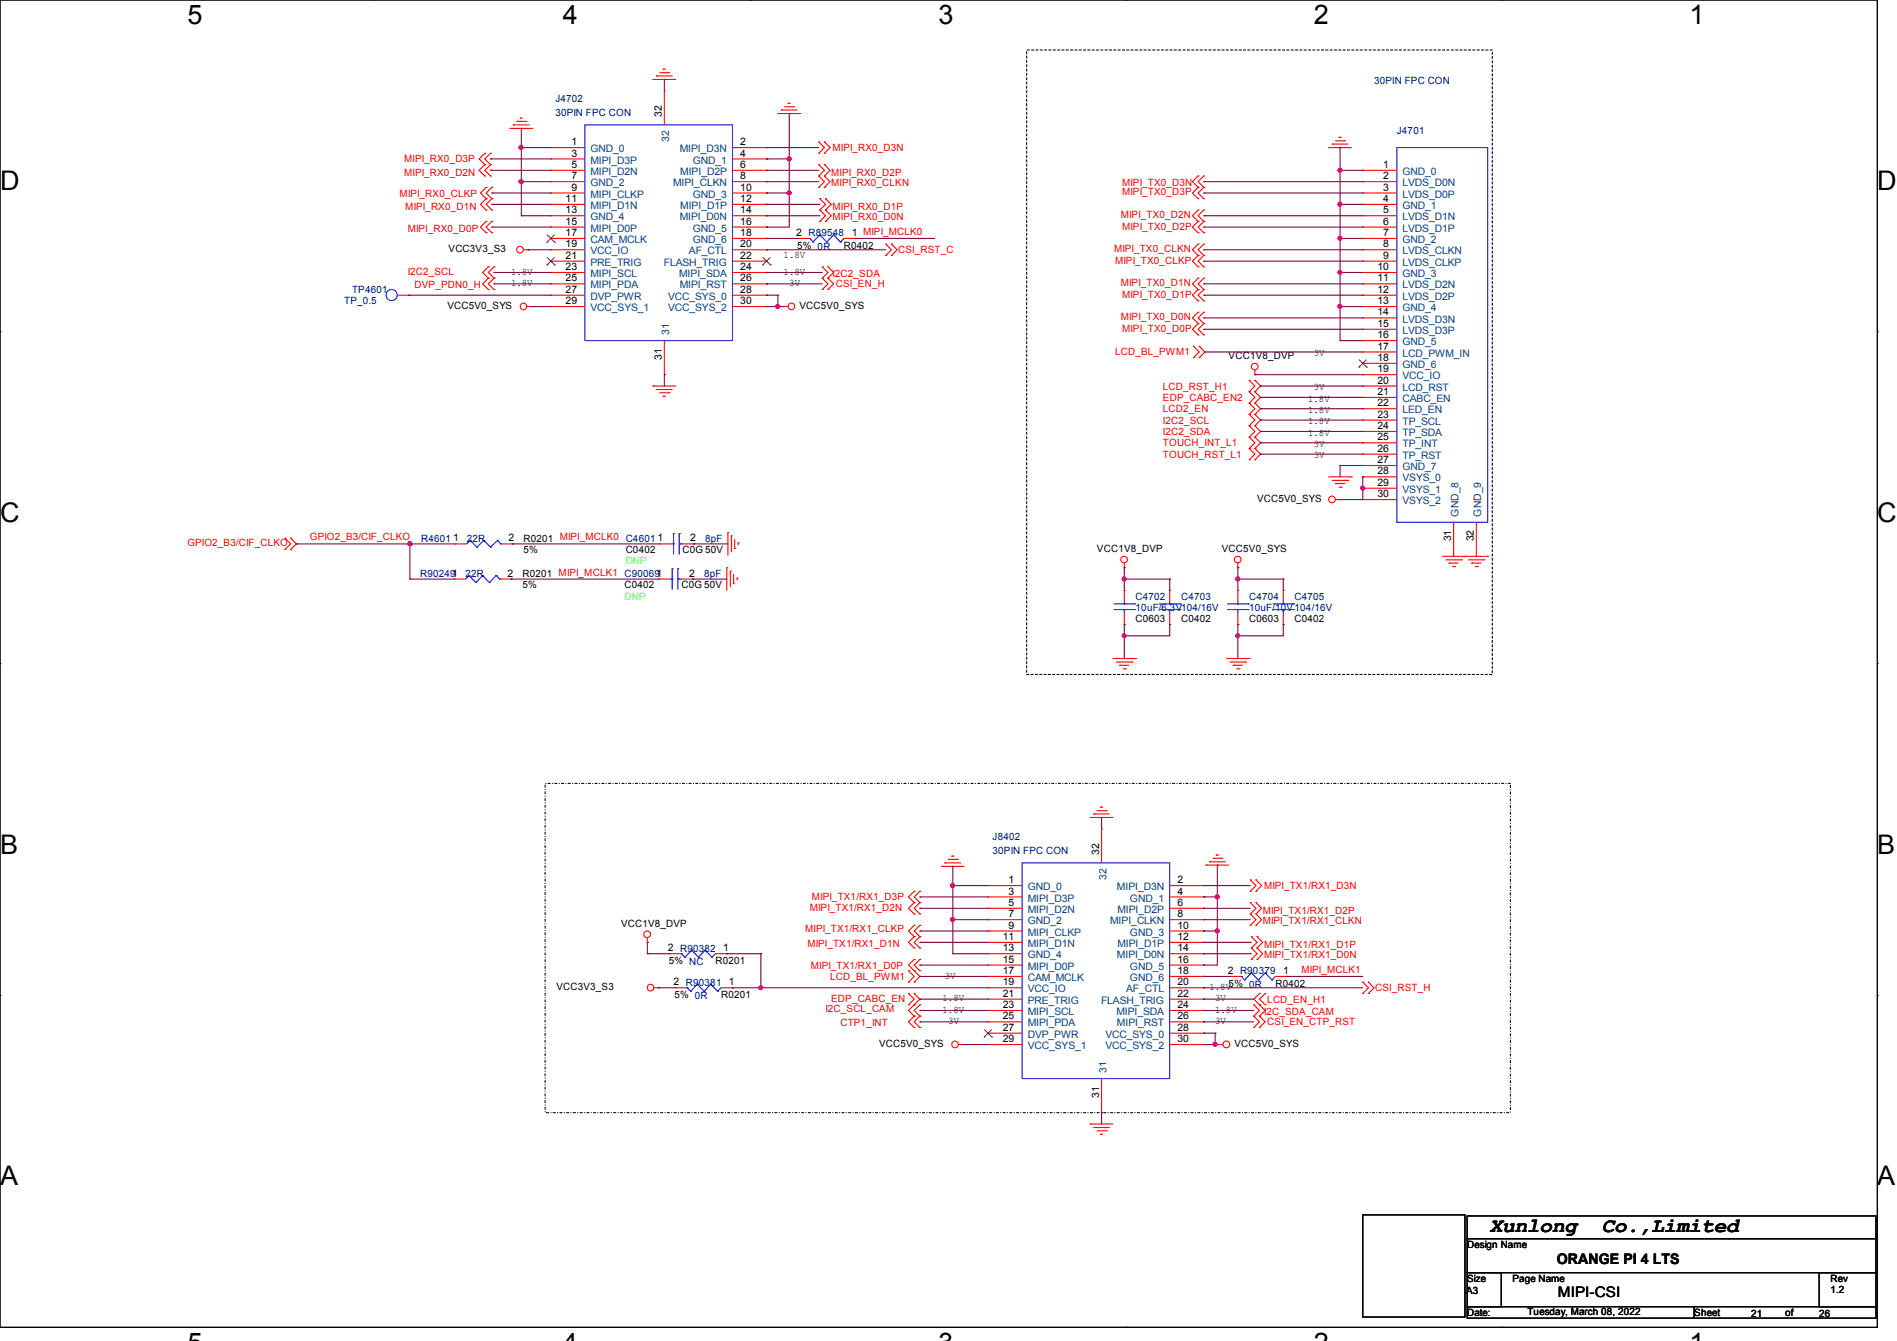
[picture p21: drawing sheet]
<svg xmlns="http://www.w3.org/2000/svg" width="297mm" height="210mm" viewBox="0 0 297 210" stroke-linecap="round" stroke-linejoin="round" font-family="sans-serif">
<defs><g id="words">
<g font-size="4.2">
<text x="29.4" y="3.8">5</text>
<text x="88.1" y="3.8">4</text>
<text x="146.9" y="3.8">3</text>
<text x="205.7" y="3.8">2</text>
<text x="264.5" y="3.8">1</text>
<text x="0" y="29.8">D</text>
<text x="293.9" y="29.8">D</text>
<text x="0" y="81.7">C</text>
<text x="293.9" y="81.7">C</text>
<text x="0" y="133.7">B</text>
<text x="293.9" y="133.7">B</text>
<text x="0" y="185.6">A</text>
<text x="293.9" y="185.6">A</text>
</g>
<g font-size="3.2">
<text x="233.3" y="192.9">Xunlong</text>
<text x="250.8" y="192.9">Co.,Limited</text>
</g>
<g font-size="2.3">
<text x="243.8" y="197.9">ORANGE PI 4 LTS</text>
<text x="243.9" y="203.2">MIPI-CSI</text>
</g>
<g font-size="1.6" fill="#000080">
<text x="87" y="16">J4702</text>
<text x="215.1" y="13.2">30PIN FPC CON</text>
<text x="87" y="18.2">30PIN FPC CON</text>
<text x="218.7" y="21">J4701</text>
<text x="53.9" y="47.7">TP_0.5</text>
<text x="55.1" y="45.9">TP4601</text>
<text x="66" y="84.8">R4601</text>
<text x="73.1" y="84.8">22R</text>
<text x="110.4" y="84.8">8pF</text>
<text x="65.8" y="90.3">R902491</text>
<text x="72.9" y="90.3">22R</text>
<text x="110.2" y="90.3">8pF</text>
<text x="177.8" y="93.9">C4702</text>
<text x="177.8" y="95.7">10uF/6.3V104/16V</text>
<text x="184.9" y="93.9">C4703</text>
<text x="195.6" y="93.9">C4704</text>
<text x="195.6" y="95.7">10uF/10V104/16V</text>
<text x="202.7" y="93.9">C4705</text>
<text x="155.4" y="131.6">J8402</text>
<text x="155.4" y="133.7">30PIN FPC CON</text>
</g>
<g font-size="1.6">
<text x="89.5" y="22.7">1</text>
<text x="103.6" y="18.3" transform="rotate(-90 103.6 18.3)">32</text>
<text x="115.9" y="22.7">2</text>
<text x="89.5" y="29.8">9</text>
<text x="89.5" y="26.3">5</text>
<text x="89.5" y="24.5">3</text>
<text x="89.5" y="28.1">7</text>
<text x="115.9" y="29.8">10</text>
<text x="115.9" y="28.1">8</text>
<text x="115.9" y="26.3">6</text>
<text x="115.9" y="24.5">4</text>
<text x="216.6" y="29.8">3</text>
<text x="216.6" y="28.1">2</text>
<text x="216.6" y="26.3">1</text>
<text x="88.6" y="31.6">11</text>
<text x="88.6" y="35.2">15</text>
<text x="88.6" y="33.4">13</text>
<text x="115.9" y="35.2">16</text>
<text x="115.9" y="33.4">14</text>
<text x="115.9" y="31.6">12</text>
<text x="216.6" y="35.2">6</text>
<text x="216.6" y="33.4">5</text>
<text x="216.6" y="31.6">4</text>
<text x="70.2" y="39.5">VCC3V3_S3</text>
<text x="88.6" y="37">17</text>
<text x="88.6" y="40.5">21</text>
<text x="88.6" y="38.7">19</text>
<text x="115.9" y="40.5">22</text>
<text x="115.9" y="38.7">20</text>
<text x="115.9" y="37">18</text>
<text x="122.7" y="40.3">1.8V</text>
<text x="124.7" y="37">2 R89548</text>
<text x="124.8" y="38.9">5% 0R</text>
<text x="132.1" y="38.9">R0402</text>
<text x="133.3" y="37">1 MIPI_MCLK0</text>
<text x="216.6" y="38.7">8</text>
<text x="216.6" y="40.5">9</text>
<text x="216.6" y="37">7</text>
<text x="80" y="43">1.8V</text>
<text x="80" y="44.8">1.8V</text>
<text x="88.6" y="42.3">23</text>
<text x="88.6" y="45.8">27</text>
<text x="88.6" y="47.6">29</text>
<text x="88.6" y="44.1">25</text>
<text x="115.9" y="47.6">30</text>
<text x="115.9" y="45.8">28</text>
<text x="115.9" y="44.1">26</text>
<text x="115.9" y="42.3">24</text>
<text x="122.7" y="43">1.8V</text>
<text x="123.6" y="44.8">3V</text>
<text x="215.7" y="44.1">11</text>
<text x="215.7" y="45.8">12</text>
<text x="215.7" y="42.3">10</text>
<text x="215.7" y="47.6">13</text>
<text x="70.1" y="48.4">VCC5V0_SYS</text>
<text x="125.2" y="48.4">VCC5V0_SYS</text>
<text x="215.7" y="49.4">14</text>
<text x="215.7" y="51.2">15</text>
<text x="215.7" y="53">16</text>
<text x="103.6" y="56.3" transform="rotate(-90 103.6 56.3)">31</text>
<text x="192.4" y="56.2">VCC1V8_DVP</text>
<text x="205.7" y="55.8">3V</text>
<text x="215.7" y="54.7">17</text>
<text x="215.7" y="58.3">19</text>
<text x="215.7" y="56.5">18</text>
<text x="204.8" y="62.9">1.8V</text>
<text x="204.8" y="64.7">1.8V</text>
<text x="205.7" y="61.1">3V</text>
<text x="215.7" y="61.8">21</text>
<text x="215.7" y="63.6">22</text>
<text x="215.7" y="65.4">23</text>
<text x="215.7" y="60.1">20</text>
<text x="204.8" y="66.5">1.8V</text>
<text x="204.8" y="68.2">1.8V</text>
<text x="205.7" y="70">3V</text>
<text x="205.7" y="71.8">3V</text>
<text x="215.7" y="67.2">24</text>
<text x="215.7" y="69">25</text>
<text x="215.7" y="70.7">26</text>
<text x="215.7" y="74.3">28</text>
<text x="215.7" y="76.1">29</text>
<text x="215.7" y="77.9">30</text>
<text x="215.7" y="72.5">27</text>
<text x="196.8" y="78.6">VCC5V0_SYS</text>
<text x="71" y="84.8">1</text>
<text x="79.6" y="84.8">2</text>
<text x="82" y="84.8">R0201 MIPI_MCLK0 C4601</text>
<text x="82" y="86.6">5%</text>
<text x="98" y="86.6">C0402</text>
<text x="103" y="84.8">1</text>
<text x="106.8" y="86.6">C0G 50V</text>
<text x="108.1" y="84.8">2</text>
<text x="171.7" y="86.4">VCC1V8_DVP</text>
<text x="191.3" y="86.4">VCC5V0_SYS</text>
<text x="227.2" y="84.8" transform="rotate(-90 227.2 84.8)">31</text>
<text x="230.8" y="84.8" transform="rotate(-90 230.8 84.8)">32</text>
<text x="79.5" y="90.3">2</text>
<text x="81.8" y="90.3">R0201 MIPI_MCLK1 C900691</text>
<text x="81.8" y="92.1">5%</text>
<text x="97.8" y="92.1">C0402</text>
<text x="106.7" y="92.1">C0G 50V</text>
<text x="107.9" y="90.3">2</text>
<text x="177.8" y="97.5">C0603</text>
<text x="184.9" y="97.5">C0402</text>
<text x="195.6" y="97.5">C0603</text>
<text x="202.7" y="97.5">C0402</text>
<text x="172.1" y="133.9" transform="rotate(-90 172.1 133.9)">32</text>
<text x="157.9" y="141.9">5</text>
<text x="157.9" y="140.1">3</text>
<text x="157.9" y="138.3">1</text>
<text x="157.9" y="143.6">7</text>
<text x="184.4" y="143.6">8</text>
<text x="184.4" y="141.9">6</text>
<text x="184.4" y="140.1">4</text>
<text x="184.4" y="138.3">2</text>
<text x="97.2" y="145.1">VCC1V8_DVP</text>
<text x="104.6" y="149">2 R90382</text>
<text x="113.2" y="149">1</text>
<text x="157" y="147.2">11</text>
<text x="157" y="149">13</text>
<text x="157.9" y="145.4">9</text>
<text x="184.4" y="149">14</text>
<text x="184.4" y="147.2">12</text>
<text x="184.4" y="145.4">10</text>
<text x="87.1" y="155.1">VCC3V3_S3</text>
<text x="104.7" y="151">5% NC</text>
<text x="105.5" y="154.3">2 R90381</text>
<text x="112" y="151">R0201</text>
<text x="114.1" y="154.3">1</text>
<text x="147.9" y="153.2">3V</text>
<text x="157" y="150.7">15</text>
<text x="157" y="152.5">17</text>
<text x="157" y="154.3">19</text>
<text x="184.4" y="154.3">20</text>
<text x="184.4" y="152.5">18</text>
<text x="184.4" y="150.7">16</text>
<text x="189.4" y="155">1.8V</text>
<text x="192.2" y="152.5">2 R90379</text>
<text x="192.4" y="154.5">5% 0R</text>
<text x="199.7" y="154.5">R0402</text>
<text x="200.9" y="152.5">1</text>
<text x="105.6" y="156.3">5% 0R</text>
<text x="112.9" y="156.3">R0201</text>
<text x="147.6" y="156.8">1.8V</text>
<text x="147.6" y="158.6">1.8V</text>
<text x="148.5" y="160.4">3V</text>
<text x="157" y="156.1">21</text>
<text x="157" y="157.9">23</text>
<text x="157" y="161.4">27</text>
<text x="157" y="159.6">25</text>
<text x="184.4" y="161.4">28</text>
<text x="184.4" y="159.6">26</text>
<text x="184.4" y="157.9">24</text>
<text x="184.4" y="156.1">22</text>
<text x="190.2" y="160.4">3V</text>
<text x="190.2" y="156.8">3V</text>
<text x="190.2" y="158.6">1.8V</text>
<text x="137.6" y="164">VCC5V0_SYS</text>
<text x="157" y="163.2">29</text>
<text x="184.4" y="163.2">30</text>
<text x="193.3" y="164">VCC5V0_SYS</text>
<text x="172.1" y="171.9" transform="rotate(-90 172.1 171.9)">31</text>
<text x="229.7" y="195.4">Design Name</text>
<text x="229.5" y="202.7">A3</text>
<text x="229.7" y="200.7">Size</text>
<text x="236.8" y="200.7">Page Name</text>
<text x="286.6" y="200.7">Rev</text>
<text x="286.6" y="202.5">1.2</text>
<text x="229.7" y="206.1">Date:</text>
<text x="239.1" y="205.9">Tuesday, March 08, 2022</text>
<text x="265.3" y="206.1">Sheet</text>
<text x="274.2" y="206.2">21</text>
<text x="279.5" y="206.1">of</text>
<text x="284.8" y="206.2">26</text>
</g>
<g font-size="1.6" fill="#004080">
<text x="92.5" y="23.8">GND_0</text>
<text x="104.8" y="22.2" transform="rotate(-90 104.8 22.2)">32</text>
<text x="106.4" y="23.8">MIPI_D3N</text>
<text x="92.5" y="27.4">MIPI_D2N</text>
<text x="92.5" y="25.6">MIPI_D3P</text>
<text x="92.5" y="29.2">GND_2</text>
<text x="105.4" y="29.2">MIPI_CLKN</text>
<text x="106.5" y="27.4">MIPI_D2P</text>
<text x="108.5" y="25.6">GND_1</text>
<text x="219.6" y="29.2">LVDS_D0N</text>
<text x="219.6" y="27.4">GND_0</text>
<text x="92.5" y="32.7">MIPI_D1N</text>
<text x="92.5" y="30.9">MIPI_CLKP</text>
<text x="92.5" y="34.5">GND_4</text>
<text x="106.4" y="34.5">MIPI_D0N</text>
<text x="106.5" y="32.7">MIPI_D1P</text>
<text x="108.5" y="30.9">GND_3</text>
<text x="219.6" y="34.5">LVDS_D1N</text>
<text x="219.6" y="30.9">LVDS_D0P</text>
<text x="219.6" y="32.7">GND_1</text>
<text x="92.5" y="36.3">MIPI_D0P</text>
<text x="92.5" y="38.1">CAM_MCLK</text>
<text x="92.5" y="41.6">PRE_TRIG</text>
<text x="92.5" y="39.8">VCC_IO</text>
<text x="103.9" y="41.6">FLASH_TRIG</text>
<text x="107.9" y="39.8">AF_CTL</text>
<text x="108.5" y="38.1">GND_6</text>
<text x="108.5" y="36.3">GND_5</text>
<text x="219.6" y="36.3">LVDS_D1P</text>
<text x="219.6" y="39.8">LVDS_CLKN</text>
<text x="219.6" y="41.6">LVDS_CLKP</text>
<text x="219.6" y="38.1">GND_2</text>
<text x="92.5" y="43.4">MIPI_SCL</text>
<text x="92.5" y="46.9">DVP_PWR</text>
<text x="92.5" y="45.2">MIPI_PDA</text>
<text x="104.6" y="46.9">VCC_SYS_0</text>
<text x="106.3" y="43.4">MIPI_SDA</text>
<text x="106.4" y="45.2">MIPI_RST</text>
<text x="219.6" y="45.2">LVDS_D2N</text>
<text x="219.6" y="46.9">LVDS_D2P</text>
<text x="219.6" y="43.4">GND_3</text>
<text x="92.5" y="48.7">VCC_SYS_1</text>
<text x="104.6" y="48.7">VCC_SYS_2</text>
<text x="104.8" y="52.5" transform="rotate(-90 104.8 52.5)">31</text>
<text x="219.6" y="50.5">LVDS_D3N</text>
<text x="219.6" y="52.3">LVDS_D3P</text>
<text x="219.6" y="48.7">GND_4</text>
<text x="219.6" y="55.8">LCD_PWM_IN</text>
<text x="219.6" y="59.4">VCC_IO</text>
<text x="219.6" y="57.6">GND_6</text>
<text x="219.6" y="54.1">GND_5</text>
<text x="219.6" y="62.9">CABC_EN</text>
<text x="219.6" y="64.7">LED_EN</text>
<text x="219.6" y="61.2">LCD_RST</text>
<text x="219.6" y="66.5">TP_SCL</text>
<text x="219.6" y="68.3">TP_SDA</text>
<text x="219.6" y="70.1">TP_INT</text>
<text x="219.6" y="71.8">TP_RST</text>
<text x="219.6" y="75.4">VSYS_0</text>
<text x="219.6" y="77.2">VSYS_1</text>
<text x="219.6" y="73.6">GND_7</text>
<text x="219.6" y="79">VSYS_2</text>
<text x="228.3" y="80.9" transform="rotate(-90 228.3 80.9)">GND_8</text>
<text x="231.9" y="80.9" transform="rotate(-90 231.9 80.9)">GND_9</text>
<text x="173.2" y="137.8" transform="rotate(-90 173.2 137.8)">32</text>
<text x="160.9" y="143">MIPI_D2N</text>
<text x="160.9" y="141.2">MIPI_D3P</text>
<text x="160.9" y="139.4">GND_0</text>
<text x="174.9" y="139.4">MIPI_D3N</text>
<text x="175" y="143">MIPI_D2P</text>
<text x="176.9" y="141.2">GND_1</text>
<text x="160.9" y="148.3">MIPI_D1N</text>
<text x="160.9" y="146.5">MIPI_CLKP</text>
<text x="160.9" y="144.7">GND_2</text>
<text x="173.8" y="144.7">MIPI_CLKN</text>
<text x="175" y="148.3">MIPI_D1P</text>
<text x="176.9" y="146.5">GND_3</text>
<text x="160.9" y="151.8">MIPI_D0P</text>
<text x="160.9" y="153.6">CAM_MCLK</text>
<text x="160.9" y="150.1">GND_4</text>
<text x="160.9" y="155.4">VCC_IO</text>
<text x="174.9" y="150.1">MIPI_D0N</text>
<text x="176.3" y="155.4">AF_CTL</text>
<text x="176.9" y="153.6">GND_6</text>
<text x="176.9" y="151.8">GND_5</text>
<text x="160.9" y="157.2">PRE_TRIG</text>
<text x="160.9" y="159">MIPI_SCL</text>
<text x="160.9" y="160.7">MIPI_PDA</text>
<text x="172.4" y="157.2">FLASH_TRIG</text>
<text x="174.8" y="159">MIPI_SDA</text>
<text x="174.9" y="160.7">MIPI_RST</text>
<text x="160.9" y="162.5">DVP_PWR</text>
<text x="160.9" y="164.3">VCC_SYS_1</text>
<text x="173.1" y="164.3">VCC_SYS_2</text>
<text x="173.1" y="162.5">VCC_SYS_0</text>
<text x="173.2" y="168" transform="rotate(-90 173.2 168)">31</text>
</g>
<g font-size="1.6" fill="#f00">
<text x="130.3" y="23.7">MIPI_RX0_D3N</text>
<text x="63.3" y="25.4">MIPI_RX0_D3P</text>
<text x="63.3" y="27.6">MIPI_RX0_D2N</text>
<text x="130.1" y="27.6">MIPI_RX0_D2P</text>
<text x="130.1" y="29.2">MIPI_RX0_CLKN</text>
<text x="175.7" y="29.2">MIPI_TX0_D3N</text>
<text x="62.6" y="30.8">MIPI_RX0_CLKP</text>
<text x="63.5" y="32.9">MIPI_RX0_D1N</text>
<text x="130.3" y="32.9">MIPI_RX0_D1P</text>
<text x="130.3" y="34.5">MIPI_RX0_D0N</text>
<text x="175.5" y="34.2">MIPI_TX0_D2N</text>
<text x="175.7" y="35.9">MIPI_TX0_D2P</text>
<text x="175.7" y="30.6">MIPI_TX0_D3P</text>
<text x="63.8" y="36.3">MIPI_RX0_D0P</text>
<text x="140.6" y="39.7">CSI_RST_C</text>
<text x="174.4" y="39.5">MIPI_TX0_CLKN</text>
<text x="174.6" y="41.3">MIPI_TX0_CLKP</text>
<text x="63.8" y="43.1">I2C2_SCL</text>
<text x="64.9" y="45.2">DVP_PDN0_H</text>
<text x="130.3" y="43.4">I2C2_SDA</text>
<text x="130.9" y="45">CSI_EN_H</text>
<text x="175.5" y="44.8">MIPI_TX0_D1N</text>
<text x="175.7" y="46.6">MIPI_TX0_D1P</text>
<text x="175.5" y="50.2">MIPI_TX0_D0N</text>
<text x="175.7" y="51.9">MIPI_TX0_D0P</text>
<text x="174.6" y="55.7">LCD_BL_PWM1</text>
<text x="182.1" y="62.8">EDP_CABC_EN2</text>
<text x="182.1" y="61">LCD_RST_H1</text>
<text x="182.1" y="64.6">LCD2_EN</text>
<text x="182.1" y="66.3">I2C2_SCL</text>
<text x="182.1" y="68.1">I2C2_SDA</text>
<text x="182.1" y="69.9">TOUCH_INT_L1</text>
<text x="182.1" y="71.7">TOUCH_RST_L1</text>
<text x="29.3" y="85.6">GPIO2_B3/CIF_CLKO</text>
<text x="48.5" y="84.6">GPIO2_B3/CIF_CLKO</text>
<text x="126.8" y="142.6">MIPI_TX1/RX1_D2N</text>
<text x="127.1" y="141">MIPI_TX1/RX1_D3P</text>
<text x="197.7" y="143.1">MIPI_TX1/RX1_D2P</text>
<text x="197.9" y="139.2">MIPI_TX1/RX1_D3N</text>
<text x="126.1" y="146">MIPI_TX1/RX1_CLKP</text>
<text x="126.4" y="148.3">MIPI_TX1/RX1_D1N</text>
<text x="197.7" y="144.7">MIPI_TX1/RX1_CLKN</text>
<text x="197.9" y="148.5">MIPI_TX1/RX1_D1P</text>
<text x="127" y="151.7">MIPI_TX1/RX1_D0P</text>
<text x="130" y="153.5">LCD_BL_PWM1</text>
<text x="197.9" y="150.1">MIPI_TX1/RX1_D0N</text>
<text x="203.8" y="152.4">MIPI_MCLK1</text>
<text x="215.3" y="155.2">CSI_RST_H</text>
<text x="129.2" y="158.5">I2C_SCL_CAM</text>
<text x="130.1" y="156.8">EDP_CABC_EN</text>
<text x="131.6" y="160.7">CTP1_INT</text>
<text x="197.9" y="159">I2C_SDA_CAM</text>
<text x="198.4" y="157">LCD_EN_H1</text>
<text x="198.4" y="160.6">CSI_EN_CTP_RST</text>
</g>
<g font-size="1.6" fill="#0f0">
<text x="98" y="88.4">DNP</text>
<text x="97.8" y="93.9">DNP</text>
</g>
</g></defs>
<g fill="none" stroke="#000" stroke-width=".17">
<path d="M0 0h293.9v207.9h-293.9zM58.8 0h.1M117.6 0h.1M176.3 0h.1M235.1 0h.1M0 51.9h.1M293.9 51.9h.1M0 103.9h.1M293.9 103.9h.1M0 155.9h.1M293.9 155.9h.1M213.4 190.2h16v16h-16z"/>
<path d="M229.7 190.4h64v3.6h-64zM229.7 194h64v5.3h-64zM229.7 199.3h5.3v5.3h-5.3zM284.8 199.3h8.9v5.3h-8.9zM58.8 207.9h.1M117.6 207.9h.1M176.3 207.9h.1M229.7 204.6h35.6v1.8h-35.6zM235.1 207.9h.1M265.3 204.6h28.4v1.8h-28.4z"/>
</g>
<path d="M0 103.9h.1M293.9 103.9h.1" fill="none" stroke="#000" stroke-width=".16"/>
<path d="M85.3 122.7h151.2v51.5h-151.2z" fill="none" stroke="#000" stroke-width=".17" stroke-dasharray=".3 .3 0 .3"/>
<path d="M160.7 7.8h72.9v97.8h-72.9z" fill="none" stroke="#000" stroke-width=".17" stroke-dasharray=".3 .3"/>
<g fill="none" stroke="#f00" stroke-width=".17">
<path d="M80.3 19.6h.1M80.3 19.6h2.5M80.9 19h1.4M81.4 18.5h.1M81.4 18.5h.4M82.3 19h.1M102.2 12.4h.1M102.2 12.4h3.6M102.8 11.9h.1M102.8 11.9h2.4M103.3 11.4h1.4M103.8 10.8h.1"/>
<path d="M103.8 10.8h.4M104 14.2h.1M104 14.2v5.4M104.7 11.4h.1M121.8 17.8h.1M121.8 17.8h3.5M122.3 17.2h.1M122.3 17.2h2.5M122.9 16.7h1.4M123.4 16.2h.1M123.4 16.2h.3M124.3 16.7h.1"/>
<path d="M75.9 24h.1M75.9 25.8h.1M75.9 27.6h.1M75.9 24l-.9 .9 .9 .9M75.9 25.8l-.9 .9 .9 .9M76.1 29.3h.1M76.1 31.1h.1M76.1 32.9h.1M76.1 34.7h.1M76.1 36.4h.1M76.1 29.3l-.9 .9 .9 .9M76.1 31.1l-.9 .9 .9 .9"/>
<path d="M76.1 34.7l-.9 .9 .9 .8M76.8 24h.1M76.8 25.8h.1M76.8 27.6h.1M76.8 24l-.9 .9 .9 .9M76.8 25.8l-.9 .9 .9 .9M77 29.3h.1M77 31.1h.1M77 32.9h.1M77 34.7h.1M77 36.4h.1M77 29.3l-.9 .9 .9 .9"/>
<path d="M77 31.1l-.9 .9 .9 .9M77 34.7l-.9 .9 .9 .8M79.8 20.1h.1M79.8 20.1h3.6M82 39.1h.7M82.7 39.1h.1M86.2 32h.1M86.2 30.2h.1M86.2 26.7h.1M86.2 24.9h.1M86.2 35.6h.1M86.2 37.3h.1"/>
<path d="M86.2 23.1h.1M86.2 28.4h.1M86.2 33.8h.1M86.2 39.1h.1M86.2 23.1h5.4M86.2 39.1h5.4M86.2 35.6h5.4M86.2 33.8h5.4M86.2 30.2h5.4M86.2 28.4h5.4M86.2 26.7h5.4M86.2 32h5.4"/>
<path d="M86.2 37.3h5.4M86.2 24.9h5.4M114.7 23.1h5.3M114.7 39.1h5.3M114.7 35.6h5.3M114.7 33.8h5.3M114.7 30.2h5.3M114.7 28.4h5.3M114.7 26.7h5.3M114.7 32h5.3M114.7 37.3h5.3M114.7 24.9h5.3"/>
<path d="M120 39.1h.1M120 37.3h.1M120 35.6h.1M120 33.8h.1M120 32h.1M120 30.2h.1M120 28.4h.1M120 26.7h.1M120 24.9h.1M120 23.1h.1M125 37.3h.1M125 37.3h1.8"/>
<path d="M128.2 22.2h.1M128.2 24h.1M128.2 25.8h.1M128.2 27.6h.1M128.2 29.3h.1M128.2 22.2l.9 .9-.9 .9M128.2 25.8l.9 .9-.9 .9M128.2 27.6l.9 .8-.9 .9M128.4 31.1h.1M128.4 32.9h.1M128.4 34.7h.1M128.4 31.1l.8 .9-.8 .9"/>
<path d="M128.4 32.9l.8 .9-.8 .9M129.1 22.2h.1M129.1 24h.1M129.1 25.8h.1M129.1 27.6h.1M129.1 29.3h.1M129.1 22.2l.9 .9-.9 .9M129.1 25.8l.9 .9-.9 .9M129.1 27.6l.9 .8-.9 .9M129.2 31.1h.1M129.2 32.9h.1M129.2 34.7h.1"/>
<path d="M129.2 31.1l.9 .9-.9 .9M129.2 32.9l.9 .9-.9 .9M132.1 37.3h1.8M133.9 37.3h.1M138.7 38.2h.1M138.7 38.2l.9 .9-.9 .9M139.6 38.2h.1M139.6 38.2l.9 .9-.9 .9M187.6 38.2h.1M187.6 29.3h.1M187.6 27.6h.1M187.6 36.4h.1"/>
<path d="M187.6 34.7h.1M187.6 31.1h.1M187.6 32.9h.1M187.6 38.2l-.9 .9 .9 .9M187.6 27.6l-.9 .8 .9 .9M187.6 34.7l-.9 .9 .9 .8M187.6 29.3l-.9 .9 .9 .9M187.6 32.9l-.9 .9 .9 .9M188.5 38.2h.1M188.5 29.3h.1M188.5 27.6h.1M188.5 36.4h.1"/>
<path d="M188.5 34.7h.1M188.5 31.1h.1M188.5 32.9h.1M188.5 38.2l-.9 .9 .9 .9M188.5 27.6l-.9 .8 .9 .9M188.5 34.7l-.9 .9 .9 .8M188.5 29.3l-.9 .9 .9 .9M188.5 32.9l-.9 .9 .9 .9M208 23.1h.1M208 23.1h3.6M208.6 22.6h.1M208.6 22.6h2.4"/>
<path d="M209.1 22.1h1.4M209.6 21.5h.1M209.6 21.5h.4M210.5 22.1h.1M213.4 35.6h.1M213.4 33.8h.1M213.4 30.2h.1M213.4 28.4h.1M213.4 39.1h.1M213.4 26.7h.1M213.4 32h.1M213.4 37.3h.1"/>
<path d="M213.4 39.1h5.3M213.4 35.6h5.3M213.4 33.8h5.3M213.4 30.2h5.3M213.4 28.4h5.3M213.4 26.7h5.3M213.4 32h5.3M213.4 37.3h5.3M62.2 46.2h1.8M64 46.2h.1M76.5 41.8h.1M76.5 43.6h.1"/>
<path d="M76.5 45.3h.1M76.5 41.8l-.9 .9 .9 .9M76.5 43.6l-.9 .8 .9 .9M77.3 41.8h.1M77.3 43.6h.1M77.3 45.3h.1M77.3 41.8l-.8 .9 .8 .9M77.3 43.6l-.8 .8 .8 .9M82.5 48h.7M83.2 48h.1M86.2 40.9h.1M86.2 42.7h.1"/>
<path d="M86.2 46.2h.1M86.2 48h.1M86.2 44.4h.1M86.2 48h5.4M86.2 40.9h5.4M86.2 44.4h5.4M86.2 46.2h5.4M86.2 42.7h5.4M104 58.7h.1M104 53.3v5.4M114.7 48h5.3M114.7 40.9h5.3"/>
<path d="M114.7 44.4h5.3M114.7 46.2h5.3M114.7 42.7h5.3M120 48h.1M120 46.2h.1M120 44.4h.1M120 42.7h.1M120 40.9h.1M122.7 48h.1M122.7 48h.7M128.7 41.8h.1M128.7 43.6h.1"/>
<path d="M128.7 45.3h.1M128.7 41.8l.9 .9-.9 .9M128.7 43.6l.9 .8-.9 .9M129.6 41.8h.1M129.6 43.6h.1M129.6 45.3h.1M129.6 41.8l.9 .9-.9 .9M129.6 43.6l.9 .8-.9 .9M138.7 40h.1M139.6 40h.1M186.9 56h.1M186.9 54.2h.1"/>
<path d="M186.9 54.2l.8 .9-.8 .9M187.6 40h.1M187.6 52.5h.1M187.6 50.7h.1M187.6 41.8h.1M187.6 48.9h.1M187.6 45.3h.1M187.6 47.1h.1M187.6 43.6h.1M187.6 50.7l-.9 .9 .9 .9M187.6 48.9l-.9 .9 .9 .9M187.6 40l-.9 .9 .9 .9"/>
<path d="M187.6 45.3l-.9 .9 .9 .9M187.6 43.6l-.9 .8 .9 .9M187.7 54.2h.1M187.7 56h.1M187.7 54.2l.9 .9-.9 .9M188.5 40h.1M188.5 52.5h.1M188.5 50.7h.1M188.5 41.8h.1M188.5 48.9h.1M188.5 45.3h.1M188.5 47.1h.1"/>
<path d="M188.5 43.6h.1M188.5 50.7l-.9 .9 .9 .9M188.5 40l-.9 .9 .9 .9M188.5 48.9l-.9 .9 .9 .9M188.5 45.3l-.9 .9 .9 .9M188.5 43.6l-.9 .8 .9 .9M195.6 59.6h.1M195.6 59.6l.9 .9-.9 .8M196.5 58.7h.1M196.5 59.6h.1M196.5 58v.7M196.5 59.6l.9 .9-.9 .8"/>
<path d="M213.4 55.1h.1M213.4 40.9h.1M213.4 44.4h.1M213.4 46.2h.1M213.4 49.8h.1M213.4 51.6h.1M213.4 58.7h.1M213.4 56.9h.1M213.4 42.7h.1M213.4 48h.1M213.4 53.3h.1M213.4 48h5.3"/>
<path d="M213.4 55.1h5.3M213.4 40.9h5.3M213.4 44.4h5.3M213.4 46.2h5.3M213.4 49.8h5.3M213.4 51.6h5.3M213.4 58.7h5.3M213.4 56.9h5.3M213.4 42.7h5.3M213.4 53.3h5.3M102.2 60.5h.1M102.2 60.5h3.6"/>
<path d="M102.8 61h.1M102.8 61h2.4M103.3 61.5h1.4M103.8 62.1h.1M103.8 62.1h.4M104.7 61.5h.1M195.6 63.1h.1M195.6 61.3h.1M195.6 66.7h.1M195.6 64.9h.1M195.6 68.5h.1M195.6 70.2h.1"/>
<path d="M195.6 72h.1M195.6 61.3l.9 .9-.9 .9M195.6 64.9l.9 .9-.9 .9M195.6 63.1l.9 .9-.9 .9M195.6 66.7l.9 .9-.9 .9M195.6 68.5l.9 .8-.9 .9M195.6 70.2l.9 .9-.9 .9M196.5 61.3h.1M196.5 63.1h.1M196.5 64.9h.1M196.5 66.7h.1M196.5 68.5h.1"/>
<path d="M196.5 70.2h.1M196.5 72h.1M196.5 61.3l.9 .9-.9 .9M196.5 64.9l.9 .9-.9 .9M196.5 63.1l.9 .9-.9 .9M196.5 66.7l.9 .9-.9 .9M196.5 68.5l.9 .8-.9 .9M196.5 70.2l.9 .9-.9 .9M208 74.7h3.6M208.6 75.2h2.4M209.1 75.7h.1M209.1 78.2h.7"/>
<path d="M209.1 75.7h1.4M209.6 76.3h.4M209.8 78.2h.1M210 76.3h.1M211 75.2h.1M211.6 74.7h.1M213.4 62.2h.1M213.4 64h.1M213.4 74.7h.1M213.4 76.5h.1M213.4 65.8h.1M213.4 67.6h.1"/>
<path d="M213.4 69.3h.1M213.4 71.1h.1M213.4 78.2h.1M213.4 72.9h.1M213.4 60.5h.1M213.4 78.2h5.3M213.4 74.7h5.3M213.4 60.5h5.3M213.4 62.2h5.3M213.4 64h5.3M213.4 76.5h5.3M213.4 65.8h5.3"/>
<path d="M213.4 67.6h5.3M213.4 69.3h5.3M213.4 71.1h5.3M213.4 72.9h5.3M44.6 84.3h.1M44.6 86.1h.1M44.6 84.3l.9 .9-.9 .9M45.5 86.1h.1M45.5 84.3h.1M45.5 84.3l.9 .9-.9 .9M71.1 90.7h.1M71.1 90.7h1.8"/>
<path d="M71.3 85.2h.1M71.3 85.2h1.8M78.2 90.7h1.8M78.4 85.2h1.8M80 90.7h.1M80.2 85.2h.1M103.1 90.7h.1M103.1 90.7h1.8M103.3 85.2h.1M103.3 85.2h1.8M106.7 90.7h1.8M106.8 85.2h1.8"/>
<path d="M108.5 90.7h.1M108.6 85.2h.1M113.8 88.9h.1M113.8 88.9v3.6M114 83.4h.1M114 83.4v3.6M114.3 89.5h.1M114.3 89.5v2.4M114.5 83.9h.1M114.5 83.9v2.5M114.9 91.4h.1M114.9 90v1.4"/>
<path d="M115 85.9h.1M115 84.5v1.4M115.4 90.5h.1M115.4 90.5v.3M115.6 85h.1M115.6 85v.3M176 88.9h.1M176 92.5h.1M176 97.8h.1M176 88.2v.7M176 92.5v1.7M176 96v1.8"/>
<path d="M183.1 92.5h.1M183.1 97.8h.1M183.1 92.5v1.7M183.1 96v1.8M193.8 88.9h.1M193.8 92.5h.1M193.8 97.8h.1M193.8 88.2v.7M193.8 92.5v1.7M193.8 96v1.8M200.9 92.5h.1M200.9 97.8h.1"/>
<path d="M200.9 92.5v1.7M200.9 96v1.8M225.8 87.1h7.1M226.4 87.7h2.4M226.9 88.2h.1M226.9 88.2h1.4M227.4 88.7h.4M227.6 87.1h.1M227.6 81.8v5.3M227.8 88.7h.1M228.8 87.7h.1M229.4 87.1h.1"/>
<path d="M229.9 87.7h2.5M230.4 88.2h.1M230.4 88.2h1.5M231 88.7h.3M231.1 87.1h.1M231.1 81.8v5.3M231.3 88.7h.1M232.4 87.7h.1M232.9 87.1h.1M174.2 103.1h3.6M174.8 103.7h2.4M175.3 104.2h.1"/>
<path d="M175.3 104.2h1.4M175.9 104.7h.3M176.2 104.7h.1M177.2 103.7h.1M177.8 103.1h.1M192 103.1h3.6M192.6 103.7h2.4M193.1 104.2h.1M193.1 104.2h1.4M193.6 104.7h.4M194 104.7h.1M195 103.7h.1"/>
<path d="M195.6 103.1h.1M143.1 139.6h.1M143.1 139.6l-.9 .9 .9 .9M144 139.6h.1M144 139.6l-.9 .9 .9 .9M147.4 135.7h.1M147.4 135.7h3.6M147.9 135.1h.1M147.9 135.1h2.5M148.5 134.6h1.4M149 134.1h.1M149 134.1h.4"/>
<path d="M149.9 134.6h.1M154.7 138.7h.1M154.7 138.7h5.3M170.7 128h.1M170.7 128h3.5M171.2 127.5h.1M171.2 127.5h2.5M171.7 127h1.5M172.3 126.4h.1M172.3 126.4h.3M172.5 129.8h.1M172.5 129.8v5.3"/>
<path d="M173.2 127h.1M183.1 138.7h5.4M188.5 138.7h.1M188.8 135.5h.1M188.8 135.5h3.6M189.4 135h.1M189.4 135h2.5M189.9 134.4h1.4M190.4 133.9h.1M190.4 133.9h.4M191.3 134.4h.1M195.7 137.8h.1"/>
<path d="M195.7 139.6h.1M195.7 137.8l.9 .9-.9 .9M196.6 137.8h.1M196.6 139.6h.1M196.6 137.8l.9 .9-.9 .9M101.3 147.6h.1M101.3 146.9v.7M102.4 154.7h.7M103.1 154.7h.1M104.9 149.4h.1M104.9 149.4h1.8M105.8 154.7h.1"/>
<path d="M105.8 154.7h1.8M112 149.4h1.8M112.9 154.7h1.8M113.8 149.4h.1M114.7 154.7h.1M142.2 157.4h.1M142.2 155.6h.1M142.2 153.8h.1M142.2 152h.1M142.2 155.6l.9 .9-.9 .9M142.2 152l.9 .9-.9 .9M143.1 155.6h.1"/>
<path d="M143.1 157.4h.1M143.1 159.1h.1M143.1 141.4h.1M143.1 143.1h.1M143.1 144.9h.1M143.1 146.7h.1M143.1 148.5h.1M143.1 150.2h.1M143.1 152h.1M143.1 153.8h.1M143.1 155.6l.9 .9-1.8 1.7 .9 .9M143.1 141.4l-.9 .8 .9 .9"/>
<path d="M143.1 144.9l-.9 .9 .9 .9M143.1 146.7l-.9 .9 .9 .9M143.1 150.2l-.9 .9 1.8 1.8-.9 .9M143.1 159.1l-.9 .9 .9 .9M144 157.4h.1M144 159.1h.1M144 141.4h.1M144 143.1h.1M144 144.9h.1M144 146.7h.1M144 148.5h.1M144 150.2h.1"/>
<path d="M144 152h.1M144 157.4l-.9 .8 .9 .9M144 141.4l-.9 .8 .9 .9M144 144.9l-.9 .9 .9 .9M144 146.7l-.9 .9 .9 .9M144 150.2l-.9 .9 .9 .9M144 159.1l-.9 .9 .9 .9M154.7 147.6h.1M154.7 145.8h.1M154.7 142.2h.1M154.7 140.5h.1M154.7 151.1h.1"/>
<path d="M154.7 152.9h.1M154.7 156.5h.1M154.7 158.2h.1M154.7 144h.1M154.7 149.4h.1M154.7 154.7h.1M154.7 154.7h5.3M154.7 152.9h5.3M154.7 149.4h5.3M154.7 147.6h5.3M154.7 145.8h5.3M154.7 142.2h5.3"/>
<path d="M154.7 140.5h5.3M154.7 151.1h5.3M154.7 156.5h5.3M154.7 158.2h5.3M154.7 144h5.3M183.1 154.7h5.4M183.1 152.9h5.4M183.1 149.4h5.4M183.1 147.6h5.4M183.1 145.8h5.4M183.1 142.2h5.4M183.1 140.5h5.4"/>
<path d="M183.1 151.1h5.4M183.1 156.5h5.4M183.1 158.2h5.4M183.1 144h5.4M188.5 158.2h.1M188.5 156.5h.1M188.5 154.7h.1M188.5 152.9h.1M188.5 151.1h.1M188.5 149.4h.1M188.5 147.6h.1M188.5 145.8h.1"/>
<path d="M188.5 144h.1M188.5 142.2h.1M188.5 140.5h.1M192.6 152.9h.1M192.6 152.9h1.8M195.7 141.4h.1M195.7 143.1h.1M195.7 144.9h.1M195.7 141.4l.9 .8-.9 .9M195.7 143.1l.9 .9-.9 .9M195.9 148.5h.1M195.9 150.2h.1"/>
<path d="M195.9 146.7h.1M195.9 148.5l.9 .9-.9 .8M195.9 146.7l.9 .9-.9 .9M196.3 157.4h.1M196.3 159.1h.1M196.3 157.4l.9 .8-.9 .9M196.3 159.1l.9 .9-.9 .9M196.6 141.4h.1M196.6 143.1h.1M196.6 144.9h.1M196.6 141.4l.9 .8-.9 .9M196.6 143.1l.9 .9-.9 .9"/>
<path d="M196.8 148.5h.1M196.8 150.2h.1M196.8 146.7h.1M196.8 148.5l.9 .9-.9 .8M196.8 146.7l.9 .9-.9 .9M197.2 155.6h.1M197.2 157.4h.1M197.2 159.1h.1M197.2 155.6l-.9 .9 1.8 1.7-.9 .9M197.2 159.1l.9 .9-.9 .9M198.1 157.4h.1M198.1 155.6h.1"/>
<path d="M198.1 155.6l-.9 .9 .9 .9M199.7 152.9h1.8M201.5 152.9h.1M213.4 153.8h.1M213.4 155.6h.1M213.4 153.8l.8 .9-.8 .9M214.2 153.8h.1M214.2 155.6h.1M214.2 153.8l.9 .9-.9 .9M143.1 160.9h.1M144 160.9h.1M150.1 163.6h.7"/>
<path d="M150.8 163.6h.1M154.7 161.8h.1M154.7 163.6h.1M154.7 160h.1M154.7 163.6h5.3M154.7 161.8h5.3M154.7 160h5.3M170.7 176h.1M170.7 176h3.5M171.2 176.6h.1M171.2 176.6h2.5M171.7 177.1h1.5"/>
<path d="M172.3 177.6h.1M172.3 177.6h.3M172.5 174.2h.1M172.5 168.9v5.3M173.2 177.1h.1M183.1 163.6h5.4M183.1 161.8h5.4M183.1 160h5.4M188.5 163.6h.1M188.5 161.8h.1M188.5 160h.1M190.8 163.6h.1"/>
<path d="M190.8 163.6h.7M196.3 160.9h.1M197.2 160.9h.1"/>
<circle cx="81.4" cy="39.1" r=".52"/>
<circle cx="81.9" cy="48" r=".52"/>
<circle cx="123.9" cy="48" r=".52"/>
<circle cx="196.5" cy="57.4" r=".52"/>
<circle cx="208.5" cy="78.2" r=".52"/>
<circle cx="176" cy="87.6" r=".52"/>
<circle cx="193.8" cy="87.6" r=".52"/>
<circle cx="101.3" cy="146.3" r=".52"/>
<circle cx="101.8" cy="154.7" r=".52"/>
<circle cx="149.5" cy="163.6" r=".52"/>
<circle cx="192" cy="163.6" r=".53"/>
</g>
<g fill="none" stroke="#00f" stroke-width=".17">
<path d="M91.6 19.6h23.1v33.7h-23.1zM126.8 37.3h.1M126.8 37.3l.5 .6M127.3 37.9h.1M128.4 36.8h.1M128.4 36.8l1.1 1.1M128.4 36.8l-1.1 1.1M129.5 37.9h.1M130.5 36.8h.1M130.5 36.8l1.1 1.1M130.5 36.8l-1 1.1M131.6 37.9h.1"/>
<path d="M132.1 37.3l-.5 .6M218.7 23.1h14.2v58.7h-14.2zM73.4 90.1h.1M73.4 90.1l-.5 .6M73.4 90.1l1.1 1.1M73.6 84.6h.1M73.6 84.6l-.5 .6M73.6 84.6l1.1 1.1M74.5 91.2h.1M74.7 85.7h.1M75.6 90.1h.1M75.6 90.1l-1.1 1.1"/>
<path d="M75.6 90.1l1 1.1M75.7 84.6h.1M75.7 84.6l-1 1.1M75.7 84.6l1.1 1.1M76.6 91.2h.1M76.8 85.7h.1M77.7 90.1h.1M77.7 90.1l-1.1 1.1M77.7 90.1l.5 .6M77.9 84.6h.1M77.9 84.6l-1.1 1.1M77.9 84.6l.5 .6"/>
<path d="M78.2 90.7h.1M78.4 85.2h.1M104.9 90.7h.3M105.1 85.2h.4M105.2 90.7h.1M105.2 89.1h.1M105.2 89.1v3.2M105.5 85.2h.1M105.5 83.6h.1M105.5 83.6v3.2M106.1 89.1h.1M106.1 90.7h.1"/>
<path d="M106.1 90.7h.6M106.1 89.1v3.2M106.3 83.6h.1M106.3 85.2h.1M106.3 85.2h.5M106.3 83.6v3.2M174.4 95.5h3.2M174.4 94.6h3.2M176 94.6h.1M176 95.5h.1M176 94.2v.4M176 95.5v.5"/>
<path d="M177.6 95.5h.1M177.6 94.6h.1M181.5 95.5h3.2M181.5 94.6h3.2M183.1 94.6h.1M183.1 95.5h.1M183.1 94.2v.4M183.1 95.5v.5M184.7 95.5h.1M184.7 94.6h.1M192.2 95.5h3.2M192.2 94.6h3.2"/>
<path d="M193.8 94.6h.1M193.8 95.5h.1M193.8 94.2v.4M193.8 95.5v.5M195.4 95.5h.1M195.4 94.6h.1M199.3 95.5h3.2M199.3 94.6h3.2M200.9 94.6h.1M200.9 95.5h.1M200.9 94.2v.4M200.9 95.5v.5"/>
<path d="M202.5 95.5h.1M202.5 94.6h.1M160 135.1h23.1v33.8h-23.1zM106.7 149.4h.1M106.7 149.4l.5 .5M107.2 149.9h.1M107.6 154.7h.1M107.6 154.7l.5 .5M108.1 155.2h.1M108.3 148.8h.1M108.3 148.8l1 1.1M108.3 148.8l-1.1 1.1"/>
<path d="M109.2 154.1h.1M109.2 154.1l1 1.1M109.2 154.1l-1.1 1.1M109.3 149.9h.1M110.2 155.2h.1M110.4 148.8h.1M110.4 148.8l1.1 1.1M110.4 148.8l-1.1 1.1M111.3 154.1h.1M111.3 154.1l1.1 1.1M111.3 154.1l-1.1 1.1M111.5 149.9h.1"/>
<path d="M112 149.4l-.5 .5M112.4 155.2h.1M112.9 154.7l-.5 .5M194.4 152.9h.1M194.4 152.9l.5 .6M194.9 153.5h.1M195.9 152.4h.1M195.9 152.4l1.1 1.1M195.9 152.4l-1 1.1M197 153.5h.1M198.1 152.4h.1M198.1 152.4l1 1.1"/>
<path d="M198.1 152.4l-1.1 1.1M199.1 153.5h.1M199.7 152.9l-.6 .6"/>
<circle cx="61.3" cy="46.2" r=".87"/>
</g>
<g fill="none" stroke="#804000" stroke-width=".16">
<path d="M85.6 37.9h.1M85.7 36.8l1.1 1.1M86.8 36.8l-1.2 1.1M86.8 37.9h.1M85.6 41.5h.1M85.7 40.3l1.1 1.2M86.8 40.3l-1.2 1.2M86.8 41.5h.1M119.4 41.5h.1M119.5 40.3l1.1 1.2M120.6 40.3l-1.2 1.2M120.6 41.5h.1"/>
<path d="M212.8 57.5h.1M212.8 56.3l1.2 1.2M213.9 56.3l-1.1 1.2M214 57.5h.1M154.1 162.4h.1M154.1 161.2l1.2 1.2M155.2 161.2l-1.1 1.2M155.3 162.4h.1"/>
</g>
<path d="M46.4 85.2h.1M46.4 85.2h17.8M80.2 85.2h.1M80.2 85.2h23.1" fill="none" stroke="#800040" stroke-width=".17"/>
<circle cx="64.2" cy="85.1" r=".34" fill="#f0f"/>
<circle cx="64.2" cy="85.1" r=".34" fill="none" stroke="#f0f" stroke-width=".17"/>
<g fill="none" stroke="#800040" stroke-width=".17">
<path d="M64.2 90.7h.1M64.2 85.2h.1M64.2 85.2h7.1M64.2 90.7h6.9M64.2 85.2v5.5M80 90.7h.1M80 90.7h23.1M108.5 90.7h.1M108.5 90.7h5.3M108.6 85.2h.1M108.6 85.2h5.4M176 99.6h.1"/>
<path d="M176 99.6v3.5M144 156.5h.1M144 156.5h10.7"/>
</g>
<circle cx="176" cy="99.5" r=".32" fill="#f0f"/>
<circle cx="176" cy="99.5" r=".32" fill="none" stroke="#f0f" stroke-width=".17"/>
<path d="M176 88.9h.1M176 99.6h.1M176 97.8h.1M176 90.7h.1M176 88.9v3.6M176 97.8v1.8M176 99.6h7.1M176 90.7h7.1" fill="none" stroke="#800040" stroke-width=".17"/>
<circle cx="176" cy="90.7" r=".32" fill="#f0f"/>
<circle cx="176" cy="90.7" r=".32" fill="none" stroke="#f0f" stroke-width=".17"/>
<g fill="none" stroke="#800040" stroke-width=".17">
<path d="M188.5 35.6h.1M188.5 33.8h.1M188.5 30.2h.1M188.5 28.4h.1M188.5 39.1h.1M188.5 35.6h24.9M188.5 33.8h24.9M188.5 30.2h24.9M188.5 28.4h24.9M188.5 39.1h24.9M209.8 37.3h.1M209.8 37.3h3.6"/>
<path d="M188.5 46.2h.1M188.5 40.9h.1M188.5 51.6h.1M188.5 44.4h.1M188.5 49.8h.1M188.5 46.2h24.9M188.5 40.9h24.9M188.5 51.6h24.9M188.5 44.4h24.9M188.5 49.8h24.9M188.6 55.1h.1M188.6 55.1h24.8"/>
<path d="M209.8 53.3h.1M209.8 53.3h3.6M197.4 67.6h.1M197.4 71.1h.1M197.4 69.3h.1M197.4 60.5h.1M197.4 65.8h.1M197.4 67.6h16M197.4 71.1h16M197.4 69.3h16M197.4 60.5h16M197.4 65.8h16"/>
<path d="M213.4 74.7h.1M213.4 76.5h.1M213.4 74.7v3.5M183.1 90.7h.1M183.1 97.8h.1M183.1 90.7v1.8M183.1 97.8v1.8"/>
</g>
<circle cx="213.3" cy="76.4" r=".32" fill="#f0f"/>
<circle cx="213.3" cy="76.4" r=".32" fill="none" stroke="#f0f" stroke-width=".17"/>
<path d="M209.8 32h.1M209.8 32h3.6M209.8 48h.1M209.8 48v5.3M197.4 62.2h.1M197.4 62.2h16M209.8 72.9h.1M209.8 78.2h.1M209.8 72.9h3.6M209.8 72.9v1.8M209.8 78.2h3.6" fill="none" stroke="#800040" stroke-width=".17"/>
<circle cx="209.8" cy="48" r=".32" fill="#f0f"/>
<circle cx="209.8" cy="48" r=".32" fill="none" stroke="#f0f" stroke-width=".17"/>
<path d="M209.8 37.3h.1M209.8 37.3v10.7M209.8 48h.1M209.8 42.7h.1M209.8 48h3.6M209.8 42.7h3.6" fill="none" stroke="#800040" stroke-width=".17"/>
<circle cx="209.8" cy="42.7" r=".32" fill="#f0f"/>
<circle cx="209.8" cy="42.7" r=".32" fill="none" stroke="#f0f" stroke-width=".17"/>
<circle cx="209.8" cy="37.3" r=".32" fill="#f0f"/>
<circle cx="209.8" cy="37.3" r=".32" fill="none" stroke="#f0f" stroke-width=".17"/>
<path d="M209.8 32h.1M209.8 32v5.3" fill="none" stroke="#800040" stroke-width=".17"/>
<circle cx="209.8" cy="32" r=".32" fill="#f0f"/>
<circle cx="209.8" cy="32" r=".32" fill="none" stroke="#f0f" stroke-width=".17"/>
<path d="M193.8 90.7h.1M193.8 90.7v1.8" fill="none" stroke="#800040" stroke-width=".17"/>
<circle cx="193.8" cy="90.7" r=".32" fill="#f0f"/>
<circle cx="193.8" cy="90.7" r=".32" fill="none" stroke="#f0f" stroke-width=".17"/>
<path d="M193.8 99.6h.1M193.8 97.8h.1M193.8 99.6h7.1M193.8 97.8v1.8M200.9 90.7h.1M200.9 90.7v1.8" fill="none" stroke="#800040" stroke-width=".17"/>
<circle cx="193.8" cy="99.5" r=".32" fill="#f0f"/>
<circle cx="193.8" cy="99.5" r=".32" fill="none" stroke="#f0f" stroke-width=".17"/>
<g fill="none" stroke="#800040" stroke-width=".17">
<path d="M197.4 64h.1M197.4 64h16M193.8 90.7h.1M193.8 99.6h.1M193.8 88.9h.1M193.8 90.7h7.1M193.8 88.9v1.8M193.8 99.6v3.5M200.9 97.8h.1M200.9 97.8v1.8M149.2 135.7h.1M149.2 138.7h.1"/>
<path d="M149.2 135.7v8.3M149.2 138.7h5.5M144 158.2h.1M144 140.5h.1M144 145.8h.1M144 142.2h.1M144 147.6h.1M144 158.2h10.7M144 140.5h10.7M144 145.8h10.7M144 142.2h10.7M144 147.6h10.7"/>
<path d="M150.8 163.6h.1M150.8 163.6h3.9"/>
</g>
<circle cx="149.2" cy="144" r=".33" fill="#f0f"/>
<circle cx="149.2" cy="144" r=".33" fill="none" stroke="#f0f" stroke-width=".17"/>
<circle cx="149.2" cy="138.7" r=".33" fill="#f0f"/>
<circle cx="149.2" cy="138.7" r=".33" fill="none" stroke="#f0f" stroke-width=".17"/>
<g fill="none" stroke="#800040" stroke-width=".17">
<path d="M190.6 135.5h.1M190.6 135.5v5M103.1 154.7h.1M103.1 154.7h2.7M114.7 154.7h.1M114.7 154.7h40M119.1 154.7h.1M144 151.1h.1M144 152.9h.1M144 151.1h10.7M144 152.9h10.7M149.2 149.4h.1"/>
<path d="M149.2 144h.1M149.2 149.4h5.5M149.2 144v5.4M149.2 144h5.5M201.5 152.9h.1M201.5 152.9h11.9M144 160h.1M144 160h10.7"/>
</g>
<circle cx="119.1" cy="154.7" r=".32" fill="#f0f"/>
<circle cx="119.1" cy="154.7" r=".32" fill="none" stroke="#f0f" stroke-width=".17"/>
<g fill="none" stroke="#800040" stroke-width=".17">
<path d="M76.8 24.9h.1M76.8 26.7h.1M76.8 24.9h9.4M76.8 26.7h9.4M77 30.2h.1M77 32h.1M77 35.6h.1M77 30.2h9.2M77 32h9.2M77 35.6h9.2M81.6 23.1h.1M81.6 20.1h.1"/>
<path d="M81.6 33.8h.1M81.6 23.1h4.6M81.6 20.1v8.3M81.6 33.8h4.6M77.3 42.7h.1M77.3 42.7h8.9M83.2 48h.1M83.2 48h3M101.3 147.6h.1M101.3 149.4h.1M101.3 149.4h3.6M101.3 147.6v1.8"/>
<path d="M113.8 149.4h.1M113.8 149.4h5.3M119.1 149.4h.1M119.1 149.4v5.3"/>
</g>
<circle cx="81.6" cy="28.4" r=".33" fill="#f0f"/>
<circle cx="81.6" cy="28.4" r=".33" fill="none" stroke="#f0f" stroke-width=".17"/>
<circle cx="81.6" cy="23.1" r=".33" fill="#f0f"/>
<circle cx="81.6" cy="23.1" r=".33" fill="none" stroke="#f0f" stroke-width=".17"/>
<g fill="none" stroke="#800040" stroke-width=".17">
<path d="M81.6 28.4h.1M81.6 28.4h4.6M81.6 28.4v5.4M82.7 39.1h.1M82.7 39.1h3.5M133.9 37.3h.1M133.9 37.3h12.4M64 46.2h.1M64 46.2h22.2M77.3 44.4h.1M77.3 44.4h8.9M188.5 160h.1"/>
<path d="M188.5 163.6h.1M188.5 160h7.8M188.5 163.6h1.7"/>
</g>
<circle cx="190.2" cy="163.6" r=".32" fill="#f0f"/>
<circle cx="190.2" cy="163.6" r=".32" fill="none" stroke="#f0f" stroke-width=".17"/>
<g fill="none" stroke="#800040" stroke-width=".17">
<path d="M188.5 158.2h.1M188.5 156.5h.1M188.5 154.7h.1M188.5 152.9h.1M188.5 151.1h.1M188.5 149.4h.1M188.5 147.6h.1M188.5 145.8h.1M188.5 144h.1M188.5 142.2h.1M188.5 140.5h.1M188.5 158.2h7.8"/>
<path d="M188.5 156.5h7.8M188.5 154.7h24.9M188.5 152.9h4.1M188.5 149.4h7.4M188.5 147.6h7.4M188.5 145.8h2.1M188.5 144h7.2M188.5 142.2h7.2M188.5 140.5h2.1M190.6 145.8h.1M190.6 140.5h.1M190.6 140.5v10.6h-2.1"/>
</g>
<circle cx="190.6" cy="145.8" r=".33" fill="#f0f"/>
<circle cx="190.6" cy="145.8" r=".33" fill="none" stroke="#f0f" stroke-width=".17"/>
<circle cx="190.6" cy="140.4" r=".33" fill="#f0f"/>
<circle cx="190.6" cy="140.4" r=".33" fill="none" stroke="#f0f" stroke-width=".17"/>
<g fill="none" stroke="#800040" stroke-width=".17">
<path d="M120 23.1h.1M120 26.7h.1M120 28.4h.1M120 30.2h.1M120 32h.1M120 33.8h.1M120 35.6h.1M120 37.3h.1M120 39.1h.1M120 23.1h8.2M120 26.7h8.2M120 28.4h8.2"/>
<path d="M120 30.2h3.6M120 32h8.4M120 33.8h8.4M120 37.3h5M120 39.1h18.7M123.6 30.2h.1M123.6 30.2v5.4h-3.6M120 42.7h.1M120 44.4h.1M120 48h.1M120 42.7h8.7M120 44.4h8.7"/>
<path d="M120 48h1.8M188.5 138.7h.1M188.5 138.7h7.2"/>
</g>
<circle cx="121.8" cy="48" r=".32" fill="#f0f"/>
<circle cx="121.8" cy="48" r=".32" fill="none" stroke="#f0f" stroke-width=".17"/>
<g fill="none" stroke="#800040" stroke-width=".17">
<path d="M104 12.4h.1M104 12.4v1.8M209.8 23.1h.1M209.8 23.1v3.6M104 58.7h.1M104 58.7v1.8M120 46.2h.1M120 46.2h1.8M121.8 46.2h.1M121.8 48h.1M121.8 46.2v1.8M121.8 48h.9"/>
<path d="M196.5 58.7h.1M196.5 58.7h16.9"/>
</g>
<circle cx="209.8" cy="26.6" r=".32" fill="#f0f"/>
<circle cx="209.8" cy="26.6" r=".32" fill="none" stroke="#f0f" stroke-width=".17"/>
<path d="M123.6 17.8h.1M123.6 17.8v12.4M120 24.9h.1M120 24.9h3.6M123.6 24.9h.1M209.8 26.7h.1M209.8 26.7h3.6M209.8 26.7v5.3" fill="none" stroke="#800040" stroke-width=".17"/>
<circle cx="123.5" cy="30.2" r=".32" fill="#f0f"/>
<circle cx="123.5" cy="30.2" r=".32" fill="none" stroke="#f0f" stroke-width=".17"/>
<circle cx="123.5" cy="24.9" r=".32" fill="#f0f"/>
<circle cx="123.5" cy="24.9" r=".32" fill="none" stroke="#f0f" stroke-width=".17"/>
<path d="M172.5 128h.1M172.5 128v1.8M172.5 174.2h.1M172.5 174.2v1.8M188.5 161.8h.1M188.5 161.8h1.7M190.2 161.8h.1M190.2 163.6h.1M190.2 161.8v1.8M190.2 163.6h.6" fill="none" stroke="#800040" stroke-width=".17"/>
<circle cx="64.2" cy="85.1" r=".34" fill="#f0f"/>
<circle cx="64.2" cy="85.1" r=".34" fill="none" stroke="#f0f" stroke-width=".17"/>
<circle cx="176" cy="99.5" r=".32" fill="#f0f"/>
<circle cx="176" cy="99.5" r=".32" fill="none" stroke="#f0f" stroke-width=".17"/>
<circle cx="176" cy="90.7" r=".32" fill="#f0f"/>
<circle cx="176" cy="90.7" r=".32" fill="none" stroke="#f0f" stroke-width=".17"/>
<circle cx="213.3" cy="76.4" r=".32" fill="#f0f"/>
<circle cx="213.3" cy="76.4" r=".32" fill="none" stroke="#f0f" stroke-width=".17"/>
<circle cx="209.8" cy="48" r=".32" fill="#f0f"/>
<circle cx="209.8" cy="48" r=".32" fill="none" stroke="#f0f" stroke-width=".17"/>
<circle cx="209.8" cy="42.7" r=".32" fill="#f0f"/>
<circle cx="209.8" cy="42.7" r=".32" fill="none" stroke="#f0f" stroke-width=".17"/>
<circle cx="209.8" cy="37.3" r=".32" fill="#f0f"/>
<circle cx="209.8" cy="37.3" r=".32" fill="none" stroke="#f0f" stroke-width=".17"/>
<circle cx="209.8" cy="32" r=".32" fill="#f0f"/>
<circle cx="209.8" cy="32" r=".32" fill="none" stroke="#f0f" stroke-width=".17"/>
<circle cx="193.8" cy="90.7" r=".32" fill="#f0f"/>
<circle cx="193.8" cy="90.7" r=".32" fill="none" stroke="#f0f" stroke-width=".17"/>
<circle cx="193.8" cy="99.5" r=".32" fill="#f0f"/>
<circle cx="193.8" cy="99.5" r=".32" fill="none" stroke="#f0f" stroke-width=".17"/>
<circle cx="149.2" cy="144" r=".33" fill="#f0f"/>
<circle cx="149.2" cy="144" r=".33" fill="none" stroke="#f0f" stroke-width=".17"/>
<circle cx="149.2" cy="138.7" r=".33" fill="#f0f"/>
<circle cx="149.2" cy="138.7" r=".33" fill="none" stroke="#f0f" stroke-width=".17"/>
<circle cx="119.1" cy="154.7" r=".32" fill="#f0f"/>
<circle cx="119.1" cy="154.7" r=".32" fill="none" stroke="#f0f" stroke-width=".17"/>
<circle cx="81.6" cy="28.4" r=".33" fill="#f0f"/>
<circle cx="81.6" cy="28.4" r=".33" fill="none" stroke="#f0f" stroke-width=".17"/>
<circle cx="81.6" cy="23.1" r=".33" fill="#f0f"/>
<circle cx="81.6" cy="23.1" r=".33" fill="none" stroke="#f0f" stroke-width=".17"/>
<circle cx="190.2" cy="163.6" r=".32" fill="#f0f"/>
<circle cx="190.2" cy="163.6" r=".32" fill="none" stroke="#f0f" stroke-width=".17"/>
<circle cx="190.6" cy="145.8" r=".33" fill="#f0f"/>
<circle cx="190.6" cy="145.8" r=".33" fill="none" stroke="#f0f" stroke-width=".17"/>
<circle cx="190.6" cy="140.4" r=".33" fill="#f0f"/>
<circle cx="190.6" cy="140.4" r=".33" fill="none" stroke="#f0f" stroke-width=".17"/>
<circle cx="121.8" cy="48" r=".32" fill="#f0f"/>
<circle cx="121.8" cy="48" r=".32" fill="none" stroke="#f0f" stroke-width=".17"/>
<circle cx="209.8" cy="26.6" r=".32" fill="#f0f"/>
<circle cx="209.8" cy="26.6" r=".32" fill="none" stroke="#f0f" stroke-width=".17"/>
<circle cx="123.5" cy="30.2" r=".32" fill="#f0f"/>
<circle cx="123.5" cy="30.2" r=".32" fill="none" stroke="#f0f" stroke-width=".17"/>
<circle cx="123.5" cy="24.9" r=".32" fill="#f0f"/>
<circle cx="123.5" cy="24.9" r=".32" fill="none" stroke="#f0f" stroke-width=".17"/>
<use href="#words"/>
</svg>
